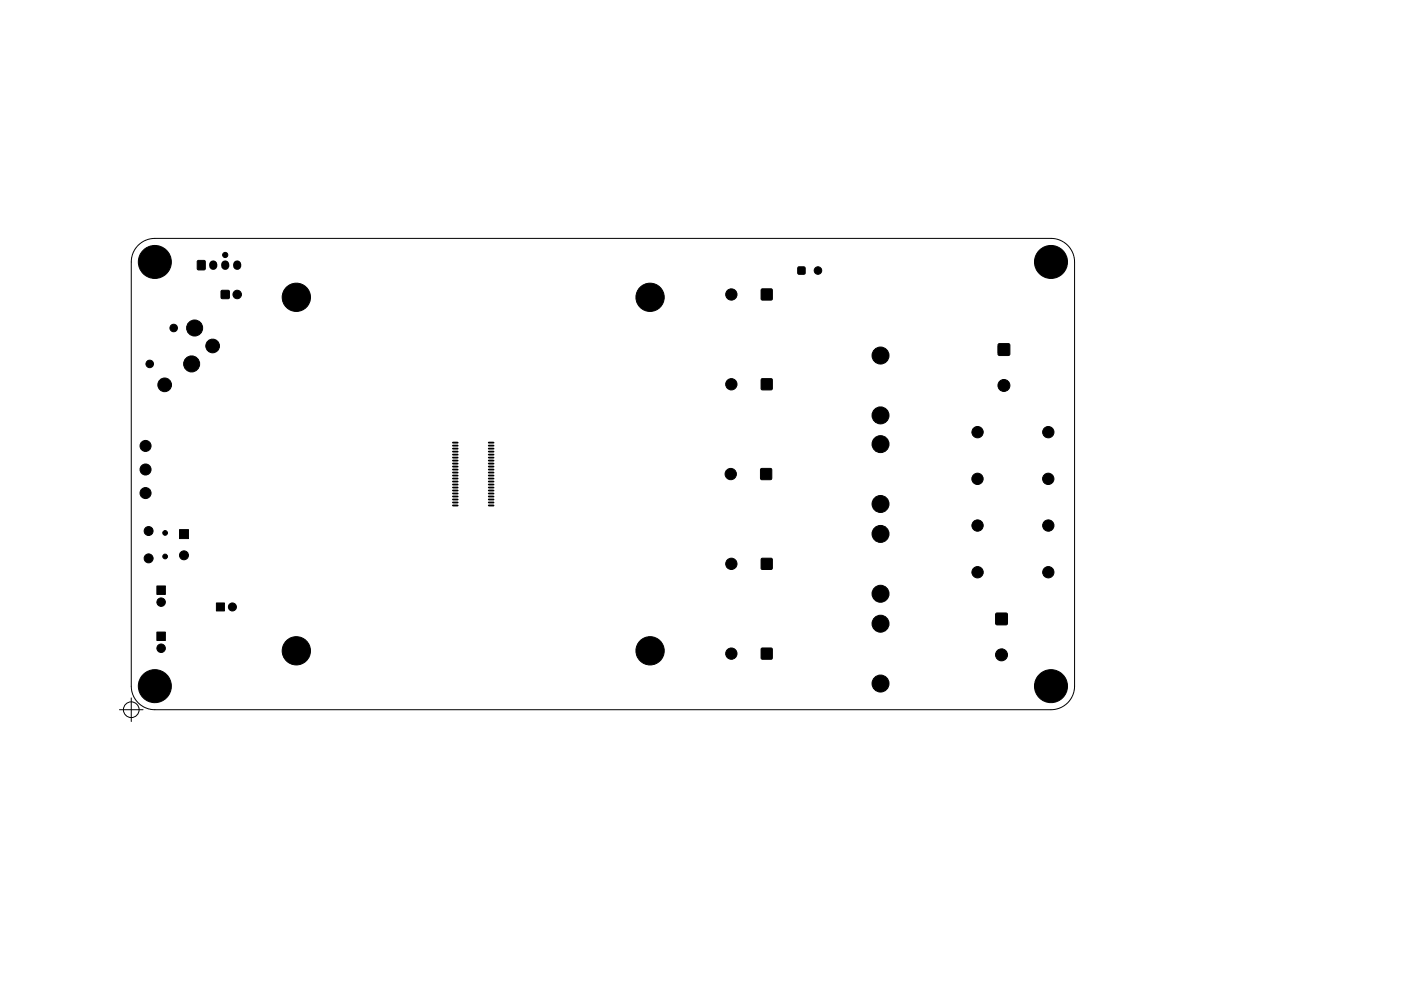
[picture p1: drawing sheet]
<svg xmlns="http://www.w3.org/2000/svg" width="297mm" height="210mm" viewBox="0 0 297 210" stroke-linecap="round" stroke-linejoin="round" font-family="sans-serif">
<g fill="none" stroke="#000" stroke-width=".21">
<path d="M29.3 52a5 5 0 0 1 3.5-1.4h190a5 5 0 0 1 5 5v90a5 5 0 0 1-5 5h-190a5 5 0 0 1-5-5v-90a5 5 0 0 1 1.5-3.6zM25.3 150.6h5M27.8 148.1v5"/>
<circle cx="27.8" cy="150.6" r="1.67"/>
</g>
<g fill="#000" stroke="#000" stroke-width=".21">
<path d="M41.9 55.3l1.3-.1 .3 .2-.1 1.8h-1.5zM169.2 56.7h1.4v1.4h-1.4zM46.9 61.7h1.7v1.6h-1.7zM161.4 61.4h2.3v2.2h-2.3zM211.7 73h2.3v2.3h-2.3zM161.3 99.5h2.2v2.2h-2.2zM161.4 80.4h2.3v2.2h-2.3zM38.1 112.4h1.9v1.9h-1.9zM161.4 118.5h2.3v2.2h-2.3zM33.3 124.3h1.8v1.8h-1.8zM33.3 134.1h1.8v1.8h-1.8zM45.9 127.9h1.7v1.7h-1.7z"/>
<path d="M161.4 137.6h2.3v2.2h-2.3zM211.2 130.1h2.3v2.4h-2.3z"/>
<circle cx="30.2" cy="55.6" r=".4"/>
<circle cx="31" cy="57.4" r=".4"/>
<circle cx="31" cy="53.7" r=".4"/>
<circle cx="32.8" cy="55.6" r="3.5"/>
<circle cx="32.8" cy="53" r=".4"/>
<circle cx="32.8" cy="58.2" r=".4"/>
<circle cx="34.7" cy="57.4" r=".4"/>
<circle cx="34.7" cy="53.7" r=".4"/>
<circle cx="35.5" cy="55.6" r=".4"/>
<circle cx="47.7" cy="54.1" r=".55"/>
<circle cx="173.4" cy="57.4" r=".8"/>
<circle cx="220.2" cy="55.6" r=".4"/>
<circle cx="221" cy="57.4" r=".4"/>
<circle cx="221" cy="53.7" r=".4"/>
<circle cx="222.8" cy="55.6" r="3.5"/>
<circle cx="222.8" cy="53" r=".4"/>
<circle cx="222.8" cy="58.2" r=".4"/>
<circle cx="224.7" cy="57.4" r=".4"/>
<circle cx="224.7" cy="53.7" r=".4"/>
<circle cx="225.5" cy="55.6" r=".4"/>
<circle cx="31.7" cy="77.2" r=".8"/>
<circle cx="36.8" cy="69.6" r=".8"/>
<circle cx="40.6" cy="77.2" r="1.7"/>
<circle cx="41.3" cy="69.6" r="1.7"/>
<circle cx="45.1" cy="73.4" r="1.45"/>
<circle cx="50.3" cy="62.5" r=".9"/>
<circle cx="62.8" cy="63.1" r="3"/>
<circle cx="137.8" cy="63.1" r="3"/>
<circle cx="155.1" cy="62.5" r="1.2"/>
<circle cx="186.7" cy="75.4" r="1.8"/>
<circle cx="30.9" cy="99.6" r="1.17"/>
<circle cx="30.9" cy="94.6" r="1.17"/>
<circle cx="34.9" cy="81.7" r="1.45"/>
<circle cx="155.1" cy="81.5" r="1.2"/>
<circle cx="186.7" cy="88.1" r="1.8"/>
<circle cx="186.7" cy="94.2" r="1.8"/>
<circle cx="207.3" cy="91.7" r="1.2"/>
<circle cx="212.8" cy="81.8" r="1.27"/>
<circle cx="222.3" cy="91.7" r="1.2"/>
<circle cx="30.9" cy="104.6" r="1.17"/>
<circle cx="31.5" cy="118.5" r=".95"/>
<circle cx="31.5" cy="112.7" r=".95"/>
<circle cx="35" cy="118.1" r=".5"/>
<circle cx="35" cy="113.1" r=".5"/>
<circle cx="39" cy="117.8" r=".95"/>
<circle cx="154.9" cy="100.6" r="1.2"/>
<circle cx="155.1" cy="119.6" r="1.2"/>
<circle cx="186.7" cy="106.9" r="1.8"/>
<circle cx="186.7" cy="113.3" r="1.8"/>
<circle cx="207.2" cy="101.6" r="1.2"/>
<circle cx="207.3" cy="111.5" r="1.2"/>
<circle cx="222.2" cy="101.6" r="1.2"/>
<circle cx="222.3" cy="111.5" r="1.2"/>
<circle cx="34.2" cy="127.8" r=".9"/>
<circle cx="34.2" cy="137.5" r=".9"/>
<circle cx="49.3" cy="128.8" r=".85"/>
<circle cx="62.8" cy="138.1" r="3"/>
<circle cx="137.8" cy="138.1" r="3"/>
<circle cx="155.1" cy="138.7" r="1.2"/>
<circle cx="186.7" cy="126" r="1.8"/>
<circle cx="186.7" cy="132.3" r="1.8"/>
<circle cx="207.3" cy="121.4" r="1.2"/>
<circle cx="212.3" cy="138.9" r="1.27"/>
<circle cx="222.3" cy="121.4" r="1.2"/>
<circle cx="30.2" cy="145.6" r=".4"/>
<circle cx="31" cy="143.7" r=".4"/>
<circle cx="31" cy="147.4" r=".4"/>
<circle cx="32.8" cy="145.6" r="3.5"/>
<circle cx="32.8" cy="148.2" r=".4"/>
<circle cx="32.8" cy="143" r=".4"/>
<circle cx="34.7" cy="143.7" r=".4"/>
<circle cx="34.7" cy="147.4" r=".4"/>
<circle cx="35.5" cy="145.6" r=".4"/>
<circle cx="186.7" cy="145" r="1.8"/>
<circle cx="220.2" cy="145.6" r=".4"/>
<circle cx="221" cy="143.7" r=".4"/>
<circle cx="221" cy="147.4" r=".4"/>
<circle cx="222.8" cy="145.6" r="3.5"/>
<circle cx="222.8" cy="148.2" r=".4"/>
<circle cx="222.8" cy="143" r=".4"/>
<circle cx="224.7" cy="143.7" r=".4"/>
<circle cx="224.7" cy="147.4" r=".4"/>
<circle cx="225.5" cy="145.6" r=".4"/>
</g>
<g fill="none" stroke="#000" stroke-width=".4">
<path d="M96 93.9h1M96 94.5h1M96 95.2h1M96 95.8h1M96 96.5h1M96 97.1h1M96 97.7h1M96 98.4h1M96 99h1M96 99.6h1M103.6 93.9h1M103.6 94.5h1"/>
<path d="M103.6 95.2h1M103.6 95.8h1M103.6 96.5h1M103.6 97.1h1M103.6 97.7h1M103.6 98.4h1M103.6 99h1M103.6 99.6h1M96 100.3h1M96 100.9h1M96 101.5h1M96 102.2h1"/>
<path d="M96 102.8h1M96 103.4h1M96 104.1h1M96 104.7h1M96 105.3h1M96 106h1M96 106.6h1M96 107.2h1M103.6 100.3h1M103.6 100.9h1M103.6 101.5h1M103.6 102.2h1"/>
<path d="M103.6 102.8h1M103.6 103.4h1M103.6 104.1h1M103.6 104.7h1M103.6 105.3h1M103.6 106h1M103.6 106.6h1M103.6 107.2h1"/>
</g>
<path d="M45.2 56.1v.3M47.7 56.1v.3M50.3 56.1v.3" fill="none" stroke="#000" stroke-width="1.7"/>
</svg>
